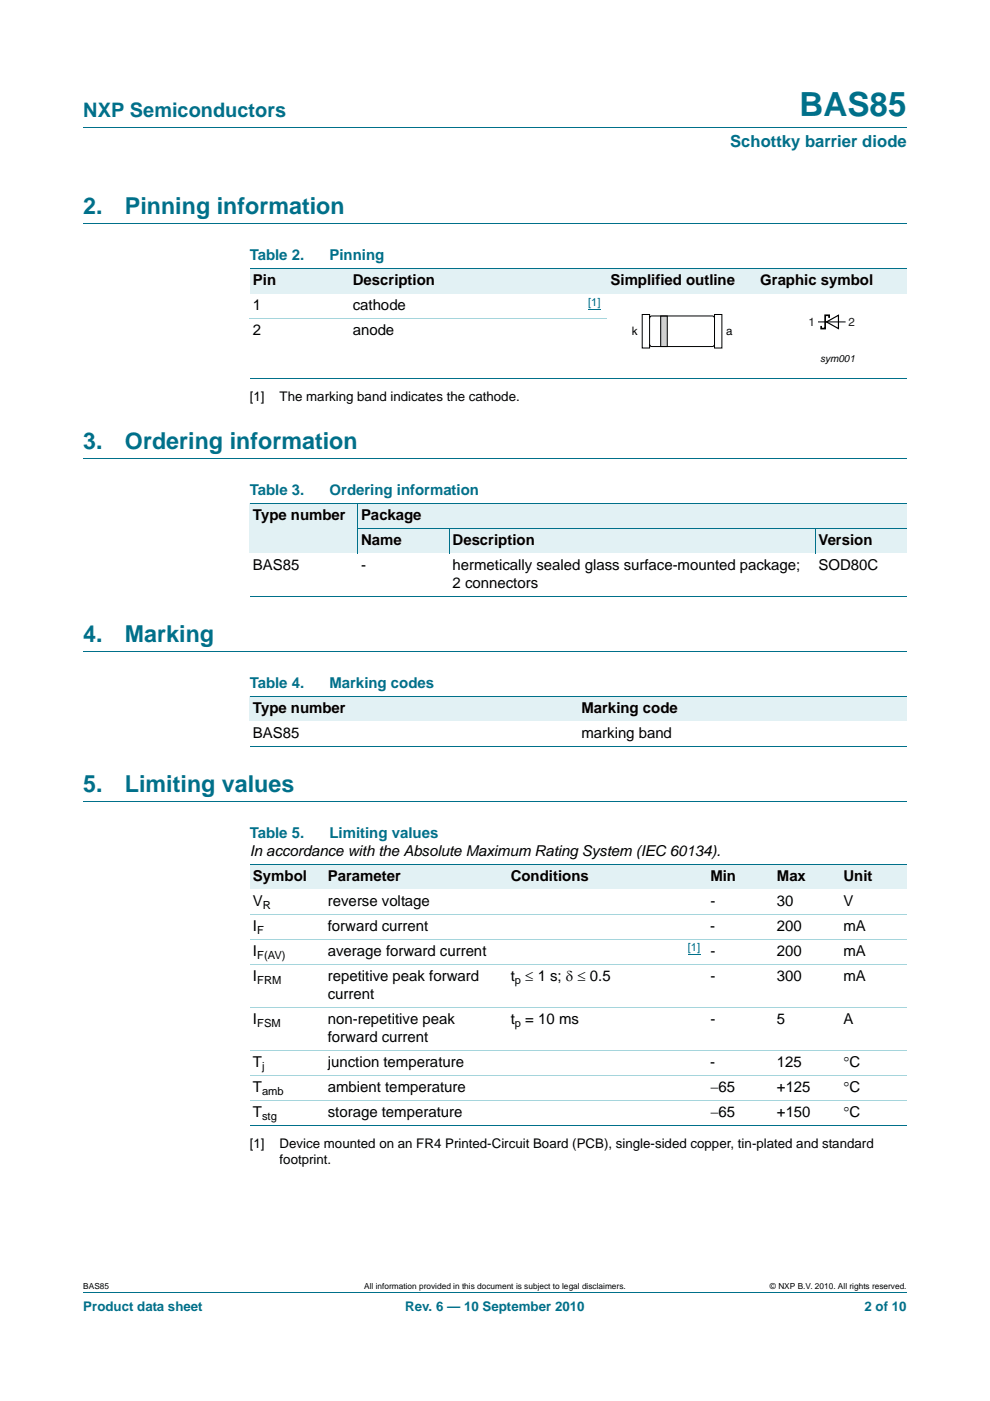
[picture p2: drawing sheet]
<svg xmlns="http://www.w3.org/2000/svg" width="210mm" height="297mm" viewBox="0 0 210 297" stroke-linecap="round" stroke-linejoin="round" font-family="sans-serif">
<defs><g id="words">
<text font-size="7" fill="#00708a" x="169.6" y="24.6">BAS85</text>
<g font-size="4.9" fill="#00708a">
<text x="17.7" y="45.4">2.</text>
<text x="26.5" y="45.4">Pinning information</text>
<text x="17.7" y="95.2">3.</text>
<text x="26.5" y="95.2">Ordering information</text>
<text x="17.7" y="136.1">4.</text>
<text x="26.5" y="136.1">Marking</text>
<text x="17.7" y="167.9">5.</text>
<text x="26.5" y="167.9">Limiting values</text>
</g>
<text font-size="4.2" fill="#00708a" x="17.7" y="24.9">NXP Semiconductors</text>
<text font-size="3.5" fill="#00708a" x="154.9" y="31.1">Schottky barrier diode</text>
<g font-size="3.2" fill="#00708a">
<text x="53" y="55.2">Table 2.</text>
<text x="69.9" y="55.2">Pinning</text>
<text x="53" y="104.9">Table 3.</text>
<text x="69.9" y="104.9">Ordering information</text>
<text x="53" y="145.9">Table 4.</text>
<text x="69.9" y="145.9">Marking codes</text>
<text x="53" y="177.6">Table 5.</text>
<text x="69.9" y="177.6">Limiting values</text>
</g>
<g font-size="3.2">
<text x="53.7" y="65.8">1</text>
<text x="53.7" y="60.5">Pin</text>
<text x="74.8" y="65.8">cathode</text>
<text x="74.8" y="60.5">Description</text>
<text x="129.5" y="60.5">Simplified outline</text>
<text x="161.2" y="60.5">Graphic symbol</text>
<text x="53.7" y="71.1">2</text>
<text x="74.8" y="71.1">anode</text>
<text x="53.7" y="110.2">Type number</text>
<text x="76.6" y="110.2">Package</text>
<text x="76.6" y="115.5">Name</text>
<text x="96" y="115.5">Description</text>
<text x="173.6" y="115.5">Version</text>
<text x="53.7" y="120.8">BAS85</text>
<text x="76.6" y="120.8">-</text>
<text x="96" y="124.7">2 connectors</text>
<text x="96" y="120.8">hermetically sealed glass surface-mounted package;</text>
<text x="173.6" y="120.8">SOD80C</text>
<text x="53.7" y="151.2">Type number</text>
<text x="123.3" y="151.2">Marking code</text>
<text x="53.7" y="156.5">BAS85</text>
<text x="123.3" y="156.5">marking band</text>
<text x="53" y="181.5">In accordance with the Absolute Maximum Rating System (IEC 60134).</text>
<text x="53.7" y="186.8">Symbol</text>
<text x="69.5" y="186.8">Parameter</text>
<text x="108.3" y="186.8">Conditions</text>
<text x="150.7" y="186.8">Min</text>
<text x="164.8" y="186.8">Max</text>
<text x="178.9" y="186.8">Unit</text>
<text x="53.7" y="192.1">V</text>
<text x="53.7" y="197.4">I</text>
<text x="69.5" y="192.1">reverse voltage</text>
<text x="69.5" y="197.4">forward current</text>
<text x="150.7" y="197.4">-</text>
<text x="150.7" y="192.1">-</text>
<text x="164.8" y="197.4">200</text>
<text x="164.8" y="192.1">30</text>
<text x="178.9" y="192.1">V</text>
<text x="178.9" y="197.4">mA</text>
<text x="53.7" y="202.7">I</text>
<text x="69.5" y="202.7">average forward current</text>
<text x="150.7" y="202.7">-</text>
<text x="164.8" y="202.7">200</text>
<text x="178.9" y="202.7">mA</text>
<text x="53.7" y="208">I</text>
<text x="69.5" y="208">repetitive peak forward</text>
<text x="108.3" y="208">t ≤ 1 s; δ ≤ 0.5</text>
<text x="150.7" y="208">-</text>
<text x="164.8" y="208">300</text>
<text x="178.9" y="208">mA</text>
<text x="69.5" y="211.8">current</text>
<text x="53.7" y="217.1">I</text>
<text x="69.5" y="217.1">non-repetitive peak</text>
<text x="69.5" y="221">forward current</text>
<text x="108.3" y="217.1">t = 10 ms</text>
<text x="150.7" y="217.1">-</text>
<text x="164.8" y="217.1">5</text>
<text x="178.9" y="217.1">A</text>
<text x="53.7" y="226.3">T</text>
<text x="69.5" y="226.3">junction temperature</text>
<text x="150.7" y="226.3">-</text>
<text x="164.8" y="226.3">125</text>
<text x="178.9" y="226.3">°C</text>
<text x="53.7" y="231.6">T</text>
<text x="69.5" y="231.6">ambient temperature</text>
<text x="150.7" y="231.6">−65</text>
<text x="164.8" y="231.6">+125</text>
<text x="178.9" y="231.6">°C</text>
<text x="53.7" y="236.9">T</text>
<text x="69.5" y="236.9">storage temperature</text>
<text x="150.7" y="236.9">−65</text>
<text x="164.8" y="236.9">+150</text>
<text x="178.9" y="236.9">°C</text>
</g>
<g font-size="2.8">
<text x="53" y="85">[1]</text>
<text x="59.3" y="85">The marking band indicates the cathode.</text>
<text x="53" y="243.4">[1]</text>
<text x="59.3" y="243.4">Device mounted on an FR4 Printed-Circuit Board (PCB), single-sided copper, tin-plated and standard</text>
<text x="59.3" y="246.9">footprint.</text>
</g>
<g font-size="2.8" fill="#00708a">
<text x="17.7" y="277.9">Product data sheet</text>
<text x="86" y="277.9">Rev. 6 — 10 September 2010</text>
<text x="183.4" y="277.9">2 of 10</text>
</g>
<g font-size="2.5">
<text x="134" y="71">k</text>
<text x="154" y="71">a</text>
</g>
<g font-size="2.5" fill="#231f20">
<text x="171.5" y="69.1">1</text>
<text x="180" y="69.1">2</text>
</g>
<g font-size="2.4" fill="#00f">
<text x="124.7" y="64.8">[1]</text>
<text x="145.9" y="201.7">[1]</text>
</g>
<g font-size="2.4">
<text x="54.5" y="198">F</text>
<text x="55.8" y="192.7">R</text>
<text x="54.5" y="203.2">F(AV)</text>
<text x="54.5" y="208.5">FRM</text>
<text x="109.2" y="208.5">p</text>
<text x="54.5" y="217.7">FSM</text>
<text x="109.2" y="217.7">p</text>
<text x="55.6" y="226.9">j</text>
<text x="55.6" y="232.2">amb</text>
<text x="55.6" y="237.5">stg</text>
</g>
<text font-size="2.1" x="173.9" y="76.7">sym001</text>
<g font-size="1.8">
<text x="17.7" y="273.3">BAS85</text>
<text x="77.3" y="273.3">All information provided in this document is subject to legal disclaimers.</text>
<text x="163.3" y="273.3">© NXP B.V. 2010. All rights reserved.</text>
</g>
</g></defs>
<path d="M17.7 27h174.6M17.7 47.4h174.6M17.7 97.2h174.6M17.7 138.1h174.6M17.7 169.9h174.6M17.7 273.9h174.6" fill="none" stroke="#00708a" stroke-width=".21"/>
<g fill="#e2f1f4">
<path d="M53 57h21.1v5.3h-21.1z"/>
<path d="M74.1 57h44.1v5.3h-44.1z"/>
<path d="M118.2 57h42.3v5.3h-42.3z"/>
<path d="M160.5 57h31.8v5.3h-31.8z"/>
</g>
<path d="M124.7 65.5h2.7" fill="none" stroke="#00f" stroke-width=".21"/>
<path d="M53 57h139.3M53 80.2h139.3" fill="none" stroke="#00708a" stroke-width=".21"/>
<path d="M53 67.5h75.8" fill="none" stroke="#a5d5dc" stroke-width=".21"/>
<path d="M140.1 67h1.4v6.5h-1.4z" fill="#ccc" stroke="#000" stroke-width=".21"/>
<path d="M136.2 66.7h1.6v7.1h-1.6zM137.8 67.5l.2-.4 .2-.1h12.9l.2 .1 .3 .4M137.8 73v.2l.4 .3h12.9l.2-.1 .3-.4M151.6 66.7h1.5v7.1h-1.5zM173.6 68.3h5.6" fill="none" stroke="#000" stroke-width=".21"/>
<path d="M175.3 68.3l2.5-1.5v2.9z" fill="none" stroke="#000" stroke-width=".25"/>
<path d="M175.9 67.4v-.6h-.9v2.9h-.8v-.6" fill="none" stroke="#000" stroke-width=".35"/>
<g fill="#e2f1f4">
<path d="M53 106.7h22.9v10.6h-22.9z"/>
<path d="M75.9 106.7h116.4v5.3h-116.4z"/>
<path d="M75.9 112h19.4v5.3h-19.4z"/>
<path d="M95.3 112h77.6v5.3h-77.6z"/>
<path d="M172.9 112h19.4v5.3h-19.4z"/>
</g>
<path d="M53 106.7h139.3M75.8 112h116.5M75.9 106.7v10.6M95.3 112v5.3M172.9 112v5.3M53 126.5h139.3" fill="none" stroke="#00708a" stroke-width=".21"/>
<g fill="#e2f1f4">
<path d="M53 147.6h69.6v5.3h-69.6z"/>
<path d="M122.6 147.6h69.7v5.3h-69.7z"/>
</g>
<path d="M53 147.6h139.3M53 158.2h139.3" fill="none" stroke="#00708a" stroke-width=".21"/>
<g fill="#e2f1f4">
<path d="M53 183.3h15.8v5.3h-15.8z"/>
<path d="M68.8 183.3h38.8v5.3h-38.8z"/>
<path d="M107.6 183.3h33.5v5.3h-33.5z"/>
<path d="M141.1 183.3h23v5.3h-23z"/>
<path d="M164.1 183.3h14.1v5.3h-14.1z"/>
<path d="M178.2 183.3h14.1v5.3h-14.1z"/>
</g>
<path d="M145.9 202.4h2.6" fill="none" stroke="#00f" stroke-width=".21"/>
<path d="M53 183.3h139.3M53 238.7h139.3" fill="none" stroke="#00708a" stroke-width=".21"/>
<path d="M53 193.8h139.3M53 199.1h139.3M53 204.4h139.3M53 213.6h139.3M53 222.8h139.3M53 228.1h139.3M53 233.4h139.3" fill="none" stroke="#a5d5dc" stroke-width=".21"/>
<use href="#words"/>
</svg>
